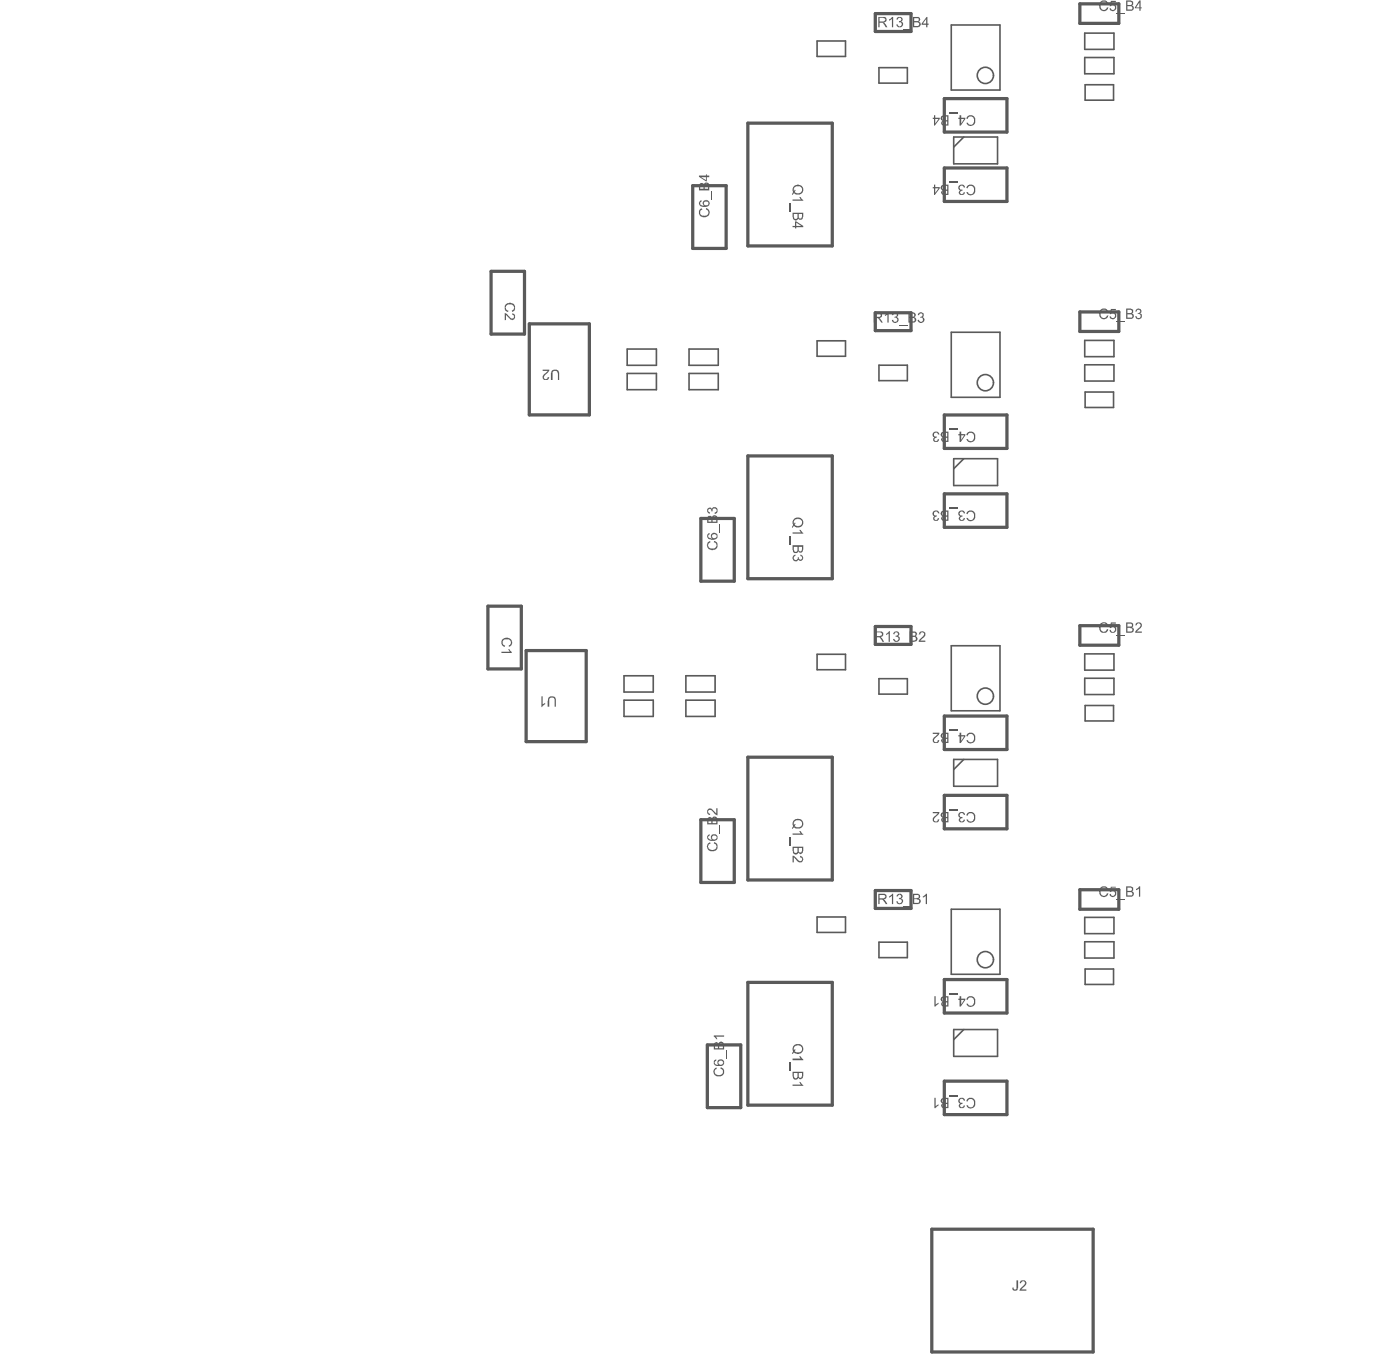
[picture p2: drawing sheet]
<svg xmlns="http://www.w3.org/2000/svg" width="286mm" height="278mm" viewBox="0 0 286 278" stroke-linecap="round" stroke-linejoin="round" font-family="sans-serif">
<g fill="none" stroke="#5a5a5a" stroke-width=".66">
<path d="M179.1 2.8h7.3v3.6h-7.3zM220.9 .8h8v4h-8zM141.7 38h6.9v12.8h-6.9zM153 25.2h17.3v25.1h-17.3zM193.2 20.2h12.8v6.8h-12.8zM193.2 34.4h12.8v6.8h-12.8zM100.5 55.5h6.8v12.8h-6.8zM108.3 66.3h12.3v18.6h-12.3zM179.1 64h7.3v3.6h-7.3zM220.9 63.8h8v4h-8zM153 93.3h17.3v25.1h-17.3zM193.2 84.9h12.8v6.8h-12.8z"/>
<path d="M143.4 106.1h6.8v12.8h-6.8zM193.2 101h12.8v6.9h-12.8zM99.8 124h6.9v12.9h-6.9zM107.7 133.1h12.2v18.6h-12.2zM179.1 128.2h7.3v3.6h-7.3zM220.9 128h8v4h-8zM153 154.9h17.3v25.1h-17.3zM193.2 146.5h12.8v6.8h-12.8zM143.4 167.7h6.8v12.8h-6.8zM193.2 162.7h12.8v6.9h-12.8zM179.1 182.2h7.3v3.7h-7.3zM220.9 182h8v4h-8z"/>
<path d="M144.7 213.8h6.9v12.8h-6.9zM153 201h17.3v25.1h-17.3zM193.2 200.4h12.8v6.9h-12.8zM193.2 221.2h12.8v6.8h-12.8zM190.7 251.5h33v25.1h-33z"/>
</g>
<g fill="none" stroke="#5a5a5a" stroke-width=".33">
<path d="M167.2 8.4h5.8v3.1h-5.8zM179.8 13.8h5.9v3.2h-5.9zM194.6 5.1h10v13.3h-10zM221.9 6.8h6v3.3h-6zM221.9 11.8h6v3.3h-6zM222 17.3h5.8v3.2h-5.8zM195.1 28h9v5.5h-9zM197.2 28l-2.1 2.1M128.3 71.4h6v3.3h-6zM128.3 76.4h6v3.3h-6zM141 71.4h6v3.3h-6zM141 76.4h6v3.3h-6z"/>
<path d="M167.2 69.7h5.8v3.2h-5.8zM179.8 74.7h5.9v3.2h-5.9zM194.6 68h10v13.3h-10zM221.9 69.6h6v3.4h-6zM221.9 74.6h6v3.4h-6zM195.1 93.8h9v5.5h-9zM197.2 93.8l-2.1 2.1M222 80.2h5.8v3.2h-5.8zM127.7 138.3h6v3.3h-6zM140.3 138.3h6v3.3h-6zM167.2 133.9h5.8v3.1h-5.8zM179.8 138.9h5.9v3.1h-5.9z"/>
<path d="M194.6 132.1h10v13.3h-10zM221.9 133.8h6v3.3h-6zM221.9 138.8h6v3.3h-6zM127.7 143.3h6v3.3h-6zM140.3 143.3h6v3.3h-6zM195.1 155.4h9v5.5h-9zM197.2 155.4l-2.1 2M222 144.3h5.8v3.2h-5.8zM167.2 187.6h5.8v3.2h-5.8zM179.8 192.8h5.9v3.1h-5.9zM194.6 186h10v13.3h-10zM221.9 187.7h6v3.3h-6z"/>
<path d="M221.9 192.7h6v3.3h-6zM222 198.3h5.8v3.1h-5.8zM195.1 210.6h9v5.5h-9zM197.2 210.6l-2.1 2.1"/>
</g>
<g fill="#5a5a5a">
<path d="M208 262h.3v1.5a.59 .59 0 0 1-.6 .6 .59 .59 0 0 1-.6-.6l.3-.1a.32 .32 0 0 0 .3 .4 .32 .32 0 0 0 .3-.4z"/>
<path d="M208.8 262h.1a.66 .66 0 0 1 .9 .1 .66 .66 0 0 1 0 .9l-.8 .8h1v.3h-1.4l.1-.5 .5-.5a.62 .62 0 0 0 .3-1l-.4 .1-.2 .3h-.2z"/>
<path d="M181.2 64.3l.6-.4v2.1h-.2v-1.6l-.5 .2z"/>
<path d="M182.8 64a.65 .65 0 0 1 .7 0 .65 .65 0 0 1 .3 .6l-.3 .2a.67 .67 0 0 1 .2 1 .67 .67 0 0 1-.9 .1l-.3-.2v-.2l.3-.1a.43 .43 0 0 0 .5 .4 .43 .43 0 0 0 .3-.6 .43 .43 0 0 0-.6-.2v-.2a.38 .38 0 0 0 .5-.3 .38 .38 0 0 0-.3-.4 .38 .38 0 0 0-.4 .4h-.3z"/>
<path d="M183.9 66.4h1.8v.2h-1.8z"/>
<path d="M188.1 64h.1a.55 .55 0 0 1 .7 .1 .55 .55 0 0 1-.2 .8 .63 .63 0 0 1 .3 .9 .63 .63 0 0 1-.8 .2l-.5-.4 .3-.2a.46 .46 0 0 0 .5 .4 .46 .46 0 0 0 .4-.5 .46 .46 0 0 0-.7-.3l.1-.2a.38 .38 0 0 0 .5-.3 .38 .38 0 0 0-.3-.4 .38 .38 0 0 0-.4 .4h-.3v-.3z"/>
<path d="M182 3.9h.2l.3-.4h.3v2.1h-.3v-1.7l-.6 .3z"/>
<path d="M183.6 3.6a.65 .65 0 0 1 .8-.1 .65 .65 0 0 1 .2 .8l-.2 .1a.66 .66 0 0 1 .1 1.1 .66 .66 0 0 1-1.1-.4l.3-.1a.43 .43 0 0 0 .5 .4 .43 .43 0 0 0 .3-.6 .43 .43 0 0 0-.6-.2v-.3a.36 .36 0 0 0 .5-.3 .36 .36 0 0 0-.3-.4 .36 .36 0 0 0-.4 .4h-.3z"/>
<path d="M184.9 6h1.7v.2h-1.7z"/>
<path d="M113.1 75.7a.89 .89 0 0 1 .9 0 .89 .89 0 0 1 .4 .9v1.1h-.2v-1.1a.56 .56 0 0 0-.5-.7 .56 .56 0 0 0-.6 .4v1.4h-.4v-1.4z"/>
<path d="M111 75.6h1.4v.3l-.4 .4a1.01 1.01 0 0 0-.6 1.2l.4 .1 .2-.2v-.2h.4a.68 .68 0 0 1-1.1 .5 .68 .68 0 0 1 .2-1.2l.5-.6h-1z"/>
<path d="M112.4 142.6h.1a.82 .82 0 0 1 .9 0 .82 .82 0 0 1 .3 .8v1.2h-.2v-1.2a.56 .56 0 0 0-.6-.7 .56 .56 0 0 0-.5 .7v1.2h-.4v-1.2l.1-.5z"/>
<path d="M110.8 142.5h.2v1.7l.5-.4v.3l-.4 .2-.1 .4h-.2z"/>
<path d="M198.1 224.7h.1a1.03 1.03 0 0 1 1.2 .3 1.03 1.03 0 0 1 .1 1.2 .88 .88 0 0 1-.9 .6 .88 .88 0 0 1-.8-.7h.2a.7 .7 0 0 0 .9 .3 .7 .7 0 0 0 .4-.9 .64 .64 0 0 0-.6-.6 .64 .64 0 0 0-.7 .5l-.3-.1z"/>
<path d="M196.3 224.7a.69 .69 0 0 1 1.1 .5h-.2a.41 .41 0 0 0-.5-.4 .41 .41 0 0 0-.3 .6 .41 .41 0 0 0 .5 .2v.3a.36 .36 0 0 0-.4 .3 .36 .36 0 0 0 .4 .4 .36 .36 0 0 0 .3-.5l.2 .1a.64 .64 0 0 1-.6 .5 .64 .64 0 0 1-.6-.6l.3-.3a.62 .62 0 0 1-.2-1.1z"/>
<path d="M194.2 224h1.8v.3h-1.8z"/>
<path d="M191.2 224.6h.2v1.7l.6-.3v.2l-.6 .5h-.2z"/>
<path d="M198.1 166.2h.1a1.03 1.03 0 0 1 1.2 .3 1.03 1.03 0 0 1 .1 1.2 .88 .88 0 0 1-.9 .6 .88 .88 0 0 1-.8-.6h.2a.7 .7 0 0 0 .9 .3 .7 .7 0 0 0 .4-.9 .64 .64 0 0 0-.6-.7 .64 .64 0 0 0-.7 .5l-.3-.1z"/>
<path d="M196.3 166.2a.69 .69 0 0 1 1.1 .5h-.2a.41 .41 0 0 0-.5-.3 .41 .41 0 0 0-.3 .5 .41 .41 0 0 0 .5 .2v.3a.36 .36 0 0 0-.4 .3 .36 .36 0 0 0 .4 .4 .36 .36 0 0 0 .3-.4h.2a.64 .64 0 0 1-.6 .5 .64 .64 0 0 1-.6-.5l.3-.4a.62 .62 0 0 1-.2-1.1z"/>
<path d="M194.2 165.5h1.8v.3h-1.8z"/>
<path d="M190.9 166.1h1.3l-.1 .5-.2 .2a1.01 1.01 0 0 0-.7 1.2l.5 .1 .2-.4h.3a.68 .68 0 0 1-1.1 .5 .68 .68 0 0 1 .2-1.2l.6-.6h-1z"/>
<path d="M198.1 104.5h.1a1.03 1.03 0 0 1 1.2 .3 1.03 1.03 0 0 1 .1 1.3 .88 .88 0 0 1-.9 .5 .88 .88 0 0 1-.8-.6h.2a.7 .7 0 0 0 .9 .3 .7 .7 0 0 0 .4-.9 .64 .64 0 0 0-.6-.7 .64 .64 0 0 0-.7 .5l-.3-.1z"/>
<path d="M196.3 104.5a.69 .69 0 0 1 1.1 .5h-.2a.41 .41 0 0 0-.5-.3 .41 .41 0 0 0-.3 .5 .41 .41 0 0 0 .5 .3v.2a.36 .36 0 0 0-.4 .3 .36 .36 0 0 0 .4 .4 .36 .36 0 0 0 .3-.4l.2 .1a.64 .64 0 0 1-.6 .5 .64 .64 0 0 1-.6-.6l.3-.4a.62 .62 0 0 1-.2-1.1z"/>
<path d="M194.2 103.9h1.8v.2h-1.8z"/>
<path d="M191.1 104.5a.73 .73 0 0 1 1.1 .5h-.2a.44 .44 0 0 0-.6-.4 .44 .44 0 0 0-.3 .6 .44 .44 0 0 0 .6 .3l-.1 .2a.35 .35 0 0 0-.4 .3 .35 .35 0 0 0 .4 .4 .35 .35 0 0 0 .3-.4l.3 .1a.65 .65 0 0 1-.6 .5 .65 .65 0 0 1-.7-.5l.3-.5a.58 .58 0 0 1-.4-.5 .58 .58 0 0 1 .3-.6z"/>
<path d="M198.1 37.9h.1a1.03 1.03 0 0 1 1.2 .2 1.03 1.03 0 0 1 .1 1.3 .88 .88 0 0 1-.9 .6 .88 .88 0 0 1-.8-.7h.2a.7 .7 0 0 0 .9 .3 .7 .7 0 0 0 .4-.9 .64 .64 0 0 0-.6-.7 .64 .64 0 0 0-.7 .5h-.3z"/>
<path d="M196.3 37.9a.69 .69 0 0 1 1.1 .5h-.2a.41 .41 0 0 0-.5-.4 .41 .41 0 0 0-.3 .5 .41 .41 0 0 0 .5 .3v.2a.36 .36 0 0 0-.4 .4 .36 .36 0 0 0 .4 .4 .36 .36 0 0 0 .3-.5l.2 .1a.64 .64 0 0 1-.6 .5 .64 .64 0 0 1-.6-.6l.3-.3a.62 .62 0 0 1-.2-1.1z"/>
<path d="M194.2 37.2h1.8v.2h-1.8z"/>
<path d="M198.1 203.9h.1a1.03 1.03 0 0 1 1.2 .3 1.03 1.03 0 0 1 .1 1.2 .88 .88 0 0 1-.9 .6 .88 .88 0 0 1-.8-.7h.2a.7 .7 0 0 0 .9 .3 .7 .7 0 0 0 .4-.9 .64 .64 0 0 0-.6-.6 .64 .64 0 0 0-.7 .5l-.3-.1z"/>
<path d="M194.2 203.2h1.8v.3h-1.8z"/>
<path d="M191.2 203.8h.2v1.7l.6-.3v.2l-.6 .5h-.2z"/>
<path d="M198.1 150h.1a1.03 1.03 0 0 1 1.2 .3 1.03 1.03 0 0 1 .1 1.2 .88 .88 0 0 1-.9 .6 .88 .88 0 0 1-.8-.7h.2a.7 .7 0 0 0 .9 .3 .7 .7 0 0 0 .4-.9 .64 .64 0 0 0-.6-.6 .64 .64 0 0 0-.7 .5l-.3-.1z"/>
<path d="M194.2 149.3h1.8v.3h-1.8z"/>
<path d="M190.9 149.9h1.3v.3l-.3 .4a1.01 1.01 0 0 0-.7 1.2l.5 .1 .2-.5h.3a.68 .68 0 0 1-1.1 .5 .68 .68 0 0 1 .2-1.1l.6-.6h-1z"/>
<path d="M198.1 88.4h.1a1.03 1.03 0 0 1 1.2 .3 1.03 1.03 0 0 1 .1 1.2 .88 .88 0 0 1-.9 .6 .88 .88 0 0 1-.8-.7h.2a.7 .7 0 0 0 .9 .3 .7 .7 0 0 0 .4-.9 .64 .64 0 0 0-.6-.6 .64 .64 0 0 0-.7 .5l-.3-.1z"/>
<path d="M194.2 87.7h1.8v.3h-1.8z"/>
<path d="M191.1 88.4a.73 .73 0 0 1 1.1 .5h-.2a.44 .44 0 0 0-.6-.4 .44 .44 0 0 0-.3 .6 .44 .44 0 0 0 .6 .2l-.1 .3a.35 .35 0 0 0-.4 .3 .35 .35 0 0 0 .4 .4 .35 .35 0 0 0 .3-.5l.3 .1a.65 .65 0 0 1-.6 .5 .65 .65 0 0 1-.7-.5l.3-.4a.58 .58 0 0 1-.4-.5 .58 .58 0 0 1 .3-.6z"/>
<path d="M198.1 23.7h.1a1.03 1.03 0 0 1 1.2 .2 1.03 1.03 0 0 1 .1 1.3 .88 .88 0 0 1-.9 .6 .88 .88 0 0 1-.8-.7h.2a.7 .7 0 0 0 .9 .3 .7 .7 0 0 0 .4-.9 .64 .64 0 0 0-.6-.7 .64 .64 0 0 0-.7 .5h-.3z"/>
<path d="M194.2 23h1.8v.2h-1.8z"/>
<path d="M225.4 181.4a.92 .92 0 0 1 1.3 .5l-.2 .1a.68 .68 0 0 0-.9-.4 .68 .68 0 0 0-.4 .9 .65 .65 0 0 0 .5 .8 .65 .65 0 0 0 .8-.5h.3a.99 .99 0 0 1-1.3 .6 .99 .99 0 0 1-.6-1.3l.1-.3z"/>
<path d="M227.3 181.4h1v.2h-.8l-.1 .6a.69 .69 0 0 1 1 .7 .69 .69 0 0 1-1.1 .5l-.3-.2v-.3h.3a.43 .43 0 0 0 .6 .4 .43 .43 0 0 0 .2-.7l-.1-.2-.3-.1-.4 .2-.3-.1z"/>
<path d="M228.5 183.9h1.7v.1h-1.7z"/>
<path d="M232.4 181.8l.5-.1 .1-.4h.3v2.2h-.3v-1.7l-.4 .3h-.2z"/>
<path d="M225.2 127.5a.96 .96 0 0 1 1.5 .4l-.2 .1a.67 .67 0 0 0-.9-.4 .67 .67 0 0 0-.4 .8 .66 .66 0 0 0 .5 .8 .66 .66 0 0 0 .8-.4h.3l-.1 .1a.92 .92 0 0 1-1.5 .3l-.2-.2a1.29 1.29 0 0 1 .2-1.5z"/>
<path d="M227.3 127.3h1v.3h-.8l-.1 .6a.68 .68 0 0 1 1 .4 .68 .68 0 0 1-.8 .9l-.5-.2-.1-.4h.3a.43 .43 0 0 0 .5 .4 .43 .43 0 0 0 .3-.5 .44 .44 0 0 0-.3-.5 .44 .44 0 0 0-.5 .2l-.3-.1z"/>
<path d="M228.5 129.9h1.7v.2h-1.7z"/>
<path d="M232.5 127.4a.71 .71 0 0 1 1.1 .3 .71 .71 0 0 1-.5 1l-.5 .5h1v.3h-1.3v-.3l.5-.6a.65 .65 0 0 0 .4-1l-.3-.1-.4 .4h-.2z"/>
<path d="M225.4 63.2a.92 .92 0 0 1 1.3 .5l-.2 .1a.68 .68 0 0 0-.9-.4 .68 .68 0 0 0-.4 .9 .65 .65 0 0 0 .5 .8 .65 .65 0 0 0 .8-.5h.3a.99 .99 0 0 1-1.3 .6 .99 .99 0 0 1-.6-1.3l.1-.4z"/>
<path d="M227.3 63.2h1v.3h-.8l-.1 .5a.71 .71 0 0 1 1 .6 .71 .71 0 0 1-1 .6l-.4-.2v-.3h.3a.46 .46 0 0 0 .7 .3 .46 .46 0 0 0 .1-.7l-.4-.2-.4 .2-.3-.1z"/>
<path d="M228.5 65.7h1.7v.1h-1.7z"/>
<path d="M232.6 63.2a.57 .57 0 0 1 .8 .1 .57 .57 0 0 1 0 .8h-.1l.3 .2 .1 .3a.72 .72 0 0 1-.7 .7 .72 .72 0 0 1-.7-.6l.2-.1a.45 .45 0 0 0 .5 .5 .45 .45 0 0 0 .4-.5 .45 .45 0 0 0-.5-.4v-.1a.36 .36 0 0 0 .4-.3 .36 .36 0 0 0-.2-.4 .36 .36 0 0 0-.5 .2l-.3 .1z"/>
<path d="M225.4 .2a.92 .92 0 0 1 1.3 .5l-.2 .1a.68 .68 0 0 0-.9-.4 .68 .68 0 0 0-.4 .9 .65 .65 0 0 0 .5 .8 .65 .65 0 0 0 .8-.6h.3a.99 .99 0 0 1-1.3 .7 .99 .99 0 0 1-.6-1.4l.1-.3z"/>
<path d="M227.3 .2h1v.2h-.8l-.1 .5a.71 .71 0 0 1 1 .7 .71 .71 0 0 1-1 .6l-.4-.3v-.2h.3a.46 .46 0 0 0 .7 .3 .46 .46 0 0 0 .1-.7l-.4-.3-.7 .3z"/>
<path d="M228.5 2.6h1.7v.2h-1.7z"/>
<path d="M146.3 218.5l.3-.1v.3a.67 .67 0 0 0-.4 .8 .67 .67 0 0 0 .9 .5 .7 .7 0 0 0 .8-.5 .7 .7 0 0 0-.5-.9l.1-.2a.99 .99 0 0 1 .6 1.2 .99 .99 0 0 1-1.3 .6h-.1a1.04 1.04 0 0 1-.4-1.7z"/>
<path d="M148.6 214.9h.2v1.8h-.2z"/>
<path d="M146.1 211.8h2.1v.3h-1.7l.3 .5h-.3v-.2l-.4-.3z"/>
<path d="M145 172.5l.3-.2 .1 .3a.6 .6 0 0 0-.5 .7 .6 .6 0 0 0 .6 .5 .69 .69 0 0 0 1.1-.3 .69 .69 0 0 0-.5-.9v-.3a.98 .98 0 0 1 .7 1.2 .98 .98 0 0 1-1.3 .7 .99 .99 0 0 1-.8-.7 .99 .99 0 0 1 .3-1z"/>
<path d="M147.2 168.8h.2v1.8h-.2z"/>
<path d="M145 165.5a.95 .95 0 0 1 1.1 .5l.5 .5v-1.1h.2v1.4l-.6-.2-.2-.4a.78 .78 0 0 0-1-.4l-.1 .2a.34 .34 0 0 0 .4 .5v.2a.63 .63 0 0 1-.6-.3 .63 .63 0 0 1 .1-.7z"/>
<path d="M144.9 110.9l.4-.2 .1 .3a.7 .7 0 0 0-.4 .9 .7 .7 0 0 0 1 .3 .64 .64 0 0 0 .6-.6 .64 .64 0 0 0-.5-.6v-.4a1 1 0 0 1 .7 1.2 1 1 0 0 1-1.1 .8 1.07 1.07 0 0 1-.8-1.7z"/>
<path d="M147.2 107.2h.2v1.7h-.2z"/>
<path d="M144.8 104l.2-.1h.5l.1 .2a.67 .67 0 0 1 1-.2 .67 .67 0 0 1 .1 1l-.2 .2h-.3v-.2a.41 .41 0 0 0 .4-.5 .41 .41 0 0 0-.5-.3 .41 .41 0 0 0-.3 .5h-.3a.35 .35 0 0 0-.1-.5 .35 .35 0 0 0-.5 .3 .35 .35 0 0 0 .3 .4v.3a.75 .75 0 0 1-.4-1.1z"/>
<path d="M143.4 42.7l.2-.1 .1 .2a.7 .7 0 0 0-.4 1 .7 .7 0 0 0 1 .3 .64 .64 0 0 0 .7-.5 .64 .64 0 0 0-.6-.8v-.2a.94 .94 0 0 1 .8 1 .94 .94 0 0 1-1 .9h-.1a1.02 1.02 0 0 1-1-.7 1.02 1.02 0 0 1 .3-1.1z"/>
<path d="M145.5 39.1h.2v1.7h-.2z"/>
<path d="M162.2 216.6h1.7l-.4-.5h.3l.6 .8h-2.2z"/>
<path d="M161.6 217.3h.2v1.8h-.2z"/>
<path d="M162.2 221.9h1.7l-.4-.5h.4l.5 .8h-2.2z"/>
<path d="M162.2 170.5h1.7l-.4-.5h.3l.2 .4 .4 .2v.2h-2.2z"/>
<path d="M161.6 171.3h.2v1.8h-.2z"/>
<path d="M162.2 175.1l.4 .1 .6 .6a.48 .48 0 0 0 .4 .4 .48 .48 0 0 0 .5-.4v-.2l-.4-.2v-.3a.68 .68 0 0 1 .6 1 .68 .68 0 0 1-1.2 0l-.7-.7v1h-.2z"/>
<path d="M162.2 108.9h1.7l-.4-.5h.4l.5 .8h-2.2z"/>
<path d="M161.6 109.7h.2v1.7h-.2z"/>
<path d="M162.4 113.6l.4-.1v.2a.41 .41 0 0 0-.4 .5 .41 .41 0 0 0 .5 .3 .41 .41 0 0 0 .3-.5h.2a.38 .38 0 0 0 .3 .5 .38 .38 0 0 0 .5-.4 .38 .38 0 0 0-.4-.4v-.2a.64 .64 0 0 1 .6 .7 .64 .64 0 0 1-.8 .6l-.3-.3a.64 .64 0 0 1-.9 .1 .64 .64 0 0 1 0-.9z"/>
<path d="M162.2 40.8h1.7l-.4-.5h.4l.5 .8h-2.2z"/>
<path d="M161.6 41.6h.2v1.8h-.2z"/>
<path d="M181.9 183.4l.5-.3 .1-.2h.3v2.1h-.3v-1.7l-.4 .3h-.2z"/>
<path d="M183.7 182.9a.57 .57 0 0 1 .8 .1 .57 .57 0 0 1-.1 .8 .61 .61 0 0 1 .4 .7 .61 .61 0 0 1-.7 .5l-.1 .1-.5-.3-.1-.4h.3a.41 .41 0 0 0 .5 .3 .41 .41 0 0 0 .3-.5 .41 .41 0 0 0-.6-.2v-.2a.35 .35 0 0 0 .5-.3 .35 .35 0 0 0-.5-.4l-.2 .4-.3-.1z"/>
<path d="M184.9 185.4h1.7v.2h-1.7z"/>
<path d="M188.8 183.4l.5-.3 .1-.2h.3v2.1h-.3v-1.7l-.4 .3h-.2z"/>
<path d="M181.3 129.6l.8-.5v2.2h-.3v-1.7l-.5 .4z"/>
<path d="M183.1 129.2a.64 .64 0 0 1 .9 .5v.2l-.3 .2a.63 .63 0 0 1 .4 .8 .63 .63 0 0 1-.8 .4l-.5-.3v-.3h.2a.43 .43 0 0 0 .5 .4 .43 .43 0 0 0 .4-.5 .43 .43 0 0 0-.6-.3v-.2a.38 .38 0 0 0 .5-.4 .38 .38 0 0 0-.5-.4 .38 .38 0 0 0-.3 .5l-.2-.2z"/>
<path d="M184.2 131.7h1.8v.2h-1.8z"/>
<path d="M188.3 129.2a.68 .68 0 0 1 1 .3 .68 .68 0 0 1-.3 .9l-.7 .7h1v.2h-1.3l.1-.4 .3-.3a.88 .88 0 0 0 .6-1.1l-.2-.1h-.3l-.2 .4h-.3z"/>
<path d="M103.5 62.2h.1a1.05 1.05 0 0 1 1.5 0 1.05 1.05 0 0 1-.1 1.5l-.2 .1-.1-.3a.68 .68 0 0 0 .4-.8 .68 .68 0 0 0-.9-.4 .64 .64 0 0 0-.8 .5 .64 .64 0 0 0 .6 .7l-.1 .4a1.04 1.04 0 0 1-.4-1.7z"/>
<path d="M103.3 64.1h.3l.5 .5a.78 .78 0 0 0 1 .5l.1-.4-.2-.3h-.2v-.3a.64 .64 0 0 1 .6 .9 .64 .64 0 0 1-1 .2l-.9-.8v1.1h-.2z"/>
<path d="M102.9 130.7a1.14 1.14 0 0 1 1.3-.1 1.14 1.14 0 0 1 .5 1.3l-.5 .4-.1-.2a.72 .72 0 0 0 .3-1 .72 .72 0 0 0-1-.3 .64 .64 0 0 0-.5 .6 .64 .64 0 0 0 .5 .7l-.2 .2a.96 .96 0 0 1-.3-1.6z"/>
<path d="M102.6 133.3h1.7l-.4-.5h.4v.2l.4 .3v.3h-2.1z"/>
<path d="M179.1 64.1v.7h.6a.37 .37 0 0 0 .5-.3 .37 .37 0 0 0-.5-.4zM178.8 63.9h1a.59 .59 0 0 1 .7 .5 .59 .59 0 0 1-.6 .7l.7 .9h-.3l-.3-.6-.5-.3h-.4v.9h-.3z"/>
<path d="M186.1 64.1v.7h.5a.35 .35 0 0 0 .5-.3 .35 .35 0 0 0-.5-.4zM186.1 65.1v.6h.6a.36 .36 0 0 0 .5-.4 .36 .36 0 0 0-.6-.2zM185.9 63.9h.8a.55 .55 0 0 1 .6 .4 .55 .55 0 0 1-.2 .6 .59 .59 0 0 1 .3 .8 .59 .59 0 0 1-.8 .3h-.7z"/>
<path d="M180 3.6v.8h.7a.39 .39 0 0 0 .4-.4 .39 .39 0 0 0-.5-.4zM179.7 3.5h1a.56 .56 0 0 1 .7 .5 .56 .56 0 0 1-.6 .6l.8 1h-.4l-.6-.9h-.6v.9h-.3z"/>
<path d="M187.1 3.7v.6h.5a.32 .32 0 0 0 .4-.3 .32 .32 0 0 0-.4-.3zM187.1 4.6v.7h.5a.39 .39 0 0 0 .5-.4 .39 .39 0 0 0-.5-.3zM186.8 3.5h.8a.55 .55 0 0 1 .6 .3 .55 .55 0 0 1-.2 .7 .59 .59 0 0 1 .3 .7 .59 .59 0 0 1-.7 .4h-.8z"/>
<path d="M189.5 3.9l-.7 .9h.7zM189.6 3.5h.2v1.3h.2v.3h-.2v.5h-.3v-.5h-.9v-.3z"/>
<path d="M192.9 226a.34 .34 0 0 0 .4 .5h.5v-.6zM192.9 224.9l-.1 .2a.26 .26 0 0 0 0 .3 .26 .26 0 0 0 .2 .1l.8 .1v-.7zM192.6 224.8l.4-.2h1.1v2.1h-.8a.55 .55 0 0 1-.7-.3 .55 .55 0 0 1 .3-.7l-.2-.1a.53 .53 0 0 1-.1-.8z"/>
<path d="M192.9 167.5v.1a.34 .34 0 0 0 .4 .4h.5v-.6zM192.9 166.5l-.1 .1a.26 .26 0 0 0 0 .3 .26 .26 0 0 0 .2 .2h.8v-.7zM192.6 166.3l.4-.2h1.1v2.1h-.8a.55 .55 0 0 1-.7-.3 .55 .55 0 0 1 .3-.7l-.2-.1a.53 .53 0 0 1-.1-.8z"/>
<path d="M192.9 105.8v.1a.34 .34 0 0 0 .4 .4h.5v-.6zM192.9 104.8l-.1 .2a.26 .26 0 0 0 0 .3 .26 .26 0 0 0 .2 .1l.8 .1v-.8zM192.6 104.6l.4-.2h1.1v2.2h-.8a.55 .55 0 0 1-.7-.4 .55 .55 0 0 1 .3-.7h-.2a.53 .53 0 0 1-.1-.9z"/>
<path d="M192.9 39.1v.1a.34 .34 0 0 0 .4 .4h.5v-.6zM192.9 38.1l-.1 .2a.26 .26 0 0 0 0 .3 .26 .26 0 0 0 .2 .1l.8 .1v-.8zM192.6 37.9l.4-.1h1.1v2.1h-.8a.55 .55 0 0 1-.7-.3 .55 .55 0 0 1 .3-.7l-.2-.1a.53 .53 0 0 1-.1-.9z"/>
<path d="M191.4 38.5v1l.6-1zM191.1 37.8h.3v.5h.9v.2l-1 1.4h-.2v-1.4h-.2v-.2h.2z"/>
<path d="M196.7 204.6v.9l.6-.9zM196.3 203.8h.4v.5h.8v.3l-.9 1.3h-.3v-1.3h-.2v-.3h.2z"/>
<path d="M192.9 205.2v.1a.34 .34 0 0 0 .4 .4h.5v-.6zM192.9 204.2l-.1 .1a.26 .26 0 0 0 0 .3 .26 .26 0 0 0 .2 .1l.8 .1v-.7zM192.6 204l.4-.2h1.1v2.1h-.8a.55 .55 0 0 1-.7-.3 .55 .55 0 0 1 .3-.7l-.2-.1a.53 .53 0 0 1-.1-.8z"/>
<path d="M196.7 150.7v.9l.6-.9zM196.3 149.9h.4v.5h.8v.3l-.9 1.3h-.3v-1.3h-.2v-.3h.2z"/>
<path d="M192.9 151.3a.34 .34 0 0 0 .4 .5h.5v-.6zM192.9 150.2l-.1 .2a.26 .26 0 0 0 0 .3 .26 .26 0 0 0 .2 .1l.8 .1v-.7zM192.6 150.1l.4-.2h1.1v2.1h-.8a.55 .55 0 0 1-.7-.3 .55 .55 0 0 1 .3-.7l-.2-.1a.53 .53 0 0 1-.1-.8z"/>
<path d="M196.7 89.1v.9l.6-.9zM196.3 88.3h.4v.5h.8v.3l-.9 1.3h-.3v-1.3h-.2v-.3h.2z"/>
<path d="M192.9 89.7a.34 .34 0 0 0 .4 .5h.5v-.6zM192.9 88.6l-.1 .2a.26 .26 0 0 0 0 .3 .26 .26 0 0 0 .2 .1l.8 .1v-.7zM192.6 88.5l.4-.2h1.1v2.1h-.8a.55 .55 0 0 1-.7-.3 .55 .55 0 0 1 .3-.7l-.2-.1a.53 .53 0 0 1-.1-.8z"/>
<path d="M196.7 24.3v1l.6-1zM196.3 23.6h.4v.5h.8v.2l-.9 1.4h-.3v-1.4h-.2v-.2h.2z"/>
<path d="M192.9 24.9v.1a.34 .34 0 0 0 .4 .4h.5v-.6zM192.9 23.9l-.1 .2a.26 .26 0 0 0 0 .3 .26 .26 0 0 0 .2 .1l.8 .1v-.8zM192.6 23.7l.4-.1h1.1v2.1h-.8a.55 .55 0 0 1-.7-.3 .55 .55 0 0 1 .3-.7l-.2-.1a.53 .53 0 0 1-.1-.9z"/>
<path d="M191.4 24.3v1l.6-1zM191.1 23.6h.3v.5h.9v.2l-1 1.4h-.2v-1.4h-.2v-.2h.2z"/>
<path d="M230.7 181.6v.7h.5a.35 .35 0 0 0 .4-.4 .35 .35 0 0 0-.4-.3zM230.7 182.5v.7h.6a.36 .36 0 0 0 .4-.4 .36 .36 0 0 0-.5-.3zM230.4 181.3h.8a.6 .6 0 0 1 .6 .3 .6 .6 0 0 1 0 .7l-.1 .1a.61 .61 0 0 1 .2 .7 .61 .61 0 0 1-.7 .4h-.8z"/>
<path d="M230.7 127.6v.6h.5a.32 .32 0 0 0 .4-.3 .32 .32 0 0 0-.4-.3zM230.7 128.4v.8h.6a.35 .35 0 0 0 .4-.3 .35 .35 0 0 0-.4-.4zM230.4 127.3h.8a.56 .56 0 0 1 .6 .4 .56 .56 0 0 1-.2 .7 .59 .59 0 0 1 .3 .7 .59 .59 0 0 1-.7 .4h-.8z"/>
<path d="M230.7 63.4v.7h.5a.35 .35 0 0 0 .4-.4 .35 .35 0 0 0-.4-.3zM230.7 64.3v.7h.6a.36 .36 0 0 0 .4-.4 .36 .36 0 0 0-.5-.3zM230.4 63.1h.8a.6 .6 0 0 1 .6 .3 .6 .6 0 0 1 0 .7h-.1a.61 .61 0 0 1 .2 .8 .61 .61 0 0 1-.7 .3h-.8z"/>
<path d="M230.7 .3v.7h.5a.35 .35 0 0 0 .4-.3 .35 .35 0 0 0-.4-.4zM230.7 1.3v.6h.6a.36 .36 0 0 0 .4-.3 .36 .36 0 0 0-.5-.3zM230.4 .1h.8a.6 .6 0 0 1 .6 .3 .6 .6 0 0 1 0 .6l-.2 .1a.59 .59 0 0 1 .3 .8 .59 .59 0 0 1-.7 .3h-.8z"/>
<path d="M233.1 .5l-.7 1h.7zM233.1 .1h.3v1.4h.2v.2h-.2v.5h-.3v-.5h-.9z"/>
<path d="M146.1 216.9l.5-.2v.3a.45 .45 0 0 0-.3 .6 .45 .45 0 0 0 .6 .2h.1a.69 .69 0 0 1 .2-1 .69 .69 0 0 1 1 .5 .69 .69 0 0 1-.7 .8h-.2a.92 .92 0 0 1-1.2-.6zM147.2 217a.46 .46 0 0 0-.1 .7 .46 .46 0 0 0 .7 0 .46 .46 0 0 0 0-.6z"/>
<path d="M146.4 213.5l-.1 1h.6v-.5a.36 .36 0 0 0-.1-.4 .36 .36 0 0 0-.4-.1zM147.3 213.5l-.2 .2v.8h.8l-.1-1zM146.3 213.3h.1a.36 .36 0 0 1 .4-.1 .36 .36 0 0 1 .2 .3 .63 .63 0 0 1 .8-.3 .63 .63 0 0 1 .4 .8v.7h-2.1v-1.2z"/>
<path d="M145 170.8l.2-.1v.2a.44 .44 0 0 0-.2 .6 .44 .44 0 0 0 .5 .3h.2a.69 .69 0 0 1 0-.9 .69 .69 0 0 1 .9-.2 .69 .69 0 0 1 .2 .9 1.43 1.43 0 0 1-2.1-.1v-.5zM145.9 170.9a.46 .46 0 0 0-.1 .7 .46 .46 0 0 0 .6 .1 .46 .46 0 0 0 .1-.7z"/>
<path d="M145 167.5v.9h.5v-.5a.34 .34 0 0 0 0-.4 .34 .34 0 0 0-.5 0zM146 167.4l-.2 1h.8l-.1-1zM145 167.2l.4-.1 .3 .4a.57 .57 0 0 1 .7-.4 .57 .57 0 0 1 .4 .7v.9h-2.1v-1.1z"/>
<path d="M145 109.1h.2v.2a.4 .4 0 0 0-.2 .5 .4 .4 0 0 0 .5 .3l.2 .1a.68 .68 0 0 1 .1-1.1 .68 .68 0 0 1 1 .4 .68 .68 0 0 1-.6 .9h-.1a1.18 1.18 0 0 1-1.4-.6v-.4zM145.8 109.3a.46 .46 0 0 0 0 .7 .46 .46 0 0 0 .7 0 .46 .46 0 0 0 0-.7z"/>
<path d="M145.1 105.8l-.1 .2v.7h.5v-.5a.34 .34 0 0 0-.4-.4zM146.1 105.7l-.3 .4v.6h.8v-.8l-.2-.2zM145 105.5h.5l.1 .3a.63 .63 0 0 1 .8-.3 .63 .63 0 0 1 .4 .7v.8h-2.1v-1.1z"/>
<path d="M143.4 41h.1l.1 .2a.43 .43 0 0 0-.3 .5 .43 .43 0 0 0 .5 .4h.2a.66 .66 0 0 1 .1-1 .66 .66 0 0 1 .9 .1 .77 .77 0 0 1 0 .9 .77 .77 0 0 1-.9 .2 .85 .85 0 0 1-1-1.1zM144 41.6a.45 .45 0 0 0 .9 0 .45 .45 0 0 0-.9 0z"/>
<path d="M143.4 37.8l-.1 .8h.6v-.7a.28 .28 0 0 0-.2-.2 .28 .28 0 0 0-.3 .1zM144.4 37.6l-.2 .2v.8h.7v-.8l-.2-.2zM143.4 37.4h.4l.2 .3a.59 .59 0 0 1 .8-.3 .59 .59 0 0 1 .3 .7v.9h-2.1v-1.1z"/>
<path d="M143.4 36.3l1 .5v-.5zM143 35.9h1.4v-.2h.2v.2h.5v.4h-.5v.8h-.2l-1.4-.9z"/>
<path d="M162.8 214l-.4 .4v.4l.1 .1 .1-.3 .2 .1-.2 .4a.81 .81 0 0 0 1.2 .1 .81 .81 0 0 0 .1-1.2l-.4-.1zM162.5 213.8l.3-.1a1.06 1.06 0 0 1 1.6 1 1.06 1.06 0 0 1-1.7 .8 .23 .23 0 0 0-.3-.2 .23 .23 0 0 0-.1 .3h-.3l.3-.5a1.05 1.05 0 0 1 .2-1.3z"/>
<path d="M163.4 219.5v.6a.35 .35 0 0 0 .4 .5 .35 .35 0 0 0 .3-.5v-.6zM162.4 219.5v.6a.4 .4 0 0 0 .4 .5 .4 .4 0 0 0 .4-.5v-.6zM162.2 219.3h2.2v.8a.57 .57 0 0 1-.4 .6 .57 .57 0 0 1-.7-.1v-.1a.61 .61 0 0 1-.7 .4 .61 .61 0 0 1-.4-.8z"/>
<path d="M162.6 168l-.2 .2 .1 .6 .1-.2h.2l-.2 .4a.86 .86 0 0 0 1 .3 .86 .86 0 0 0 .5-1 1 1 0 0 0-1.5-.3zM162.5 167.7h.3a1.05 1.05 0 0 1 1.6 .8 1.05 1.05 0 0 1-1.6 .9h-.1a.24 .24 0 0 0-.3 0 .24 .24 0 0 0-.1 .2l-.3-.1 .2-.2a.27 .27 0 0 0 .1-.3 .27 .27 0 0 0-.1-.2v-.6z"/>
<path d="M163.4 173.5v.5a.35 .35 0 0 0 .4 .4 .35 .35 0 0 0 .3-.4v-.5zM162.4 173.5v.6a.39 .39 0 0 0 .5 .4 .39 .39 0 0 0 .3-.5v-.5zM162.2 173.2h2.2v.9a.56 .56 0 0 1-.4 .6 .56 .56 0 0 1-.7-.2v-.1a.56 .56 0 0 1-.6 .4 .56 .56 0 0 1-.4-.6z"/>
<path d="M162.7 106.3l-.3 .3v.6l.2-.3 .2 .1-.2 .3a.82 .82 0 0 0 1.1 .2 .82 .82 0 0 0 .2-1.1 1.05 1.05 0 0 0-1.2-.1zM162.7 106h.2a1.03 1.03 0 0 1 1.5 1 1.03 1.03 0 0 1-1.6 .8l-.4-.2-.1 .4-.3-.1 .3-.5a.97 .97 0 0 1 .4-1.4z"/>
<path d="M163.4 111.9v.5a.31 .31 0 0 0 .3 .4 .31 .31 0 0 0 .3-.3l.1-.6zM162.4 111.9v.6a.39 .39 0 0 0 .5 .4 .39 .39 0 0 0 .3-.5v-.5zM162.2 111.5h2.2v1a.62 .62 0 0 1-.5 .5 .62 .62 0 0 1-.6-.2 .52 .52 0 0 1-.7 .3 .52 .52 0 0 1-.3-.5z"/>
<path d="M162.6 38.3l-.2 .2v.5l.1 .1 .1-.3 .2 .2a.29 .29 0 0 0-.1 .4 .29 .29 0 0 0 .3 .2 .8 .8 0 0 0 1-.5 .8 .8 0 0 0-.3-1h-.9zM162.6 37.9a1.12 1.12 0 0 1 1.8 .8 1.11 1.11 0 0 1-.6 1 1.11 1.11 0 0 1-1.2-.1h-.2l-.1 .3-.3-.1 .3-.5a.93 .93 0 0 1 .3-1.4z"/>
<path d="M163.4 43.8v.5a.35 .35 0 0 0 .4 .4 .35 .35 0 0 0 .3-.4v-.5zM162.4 43.8v.6a.39 .39 0 0 0 .5 .4 .39 .39 0 0 0 .3-.5v-.5zM162.2 43.5h2.2v.8a.61 .61 0 0 1-.4 .6 .61 .61 0 0 1-.7-.1v-.1a.62 .62 0 0 1-.7 .3 .62 .62 0 0 1-.4-.6z"/>
<path d="M162.9 45.5v.7h1zM162.7 45.3h.2l1.5 .9v.3h-1.5v.2h-.2v-.2h-.5v-.3h.5z"/>
<path d="M180 183.1v.7h.6a.37 .37 0 0 0 .6-.3 .37 .37 0 0 0-.6-.4zM179.7 182.9h1a.59 .59 0 0 1 .7 .5 .59 .59 0 0 1-.6 .6l.3 .1 .5 .9h-.4l-.6-1h-.6v1h-.3z"/>
<path d="M187.1 183.1v.7l.5-.1a.32 .32 0 0 0 .4-.3 .32 .32 0 0 0-.4-.3zM187.1 184v.7h.5a.39 .39 0 0 0 .5-.4 .39 .39 0 0 0-.5-.3zM186.8 182.9h.8a.55 .55 0 0 1 .6 .3 .55 .55 0 0 1-.2 .7 .59 .59 0 0 1 .3 .7 .59 .59 0 0 1-.7 .4h-.8z"/>
<path d="M179.3 129.4v.7h.7a.4 .4 0 0 0 .5-.3 .4 .4 0 0 0-.5-.4zM179 129.2h1.1a.56 .56 0 0 1 .6 .5 .56 .56 0 0 1-.6 .6l.4 .3 .4 .7h-.3l-.6-.9h-.7v.9h-.3z"/>
<path d="M186.4 129.5v.6h.5a.32 .32 0 0 0 .4-.3 .32 .32 0 0 0-.4-.3zM186.4 130.3v.8h.6a.39 .39 0 0 0 .4-.5 .39 .39 0 0 0-.5-.3zM186.1 129.2h.9a.5 .5 0 0 1 .6 .3 .5 .5 0 0 1-.3 .6 .62 .62 0 0 1 .4 .8 .62 .62 0 0 1-.7 .4h-.9z"/>
</g>
<g fill="none" stroke="#5a5a5a" stroke-width=".33">
<circle cx="201.6" cy="15.4" r="1.66"/>
<circle cx="201.6" cy="78.3" r="1.66"/>
<circle cx="201.6" cy="142.4" r="1.66"/>
<circle cx="201.6" cy="196.3" r="1.66"/>
</g>
</svg>
